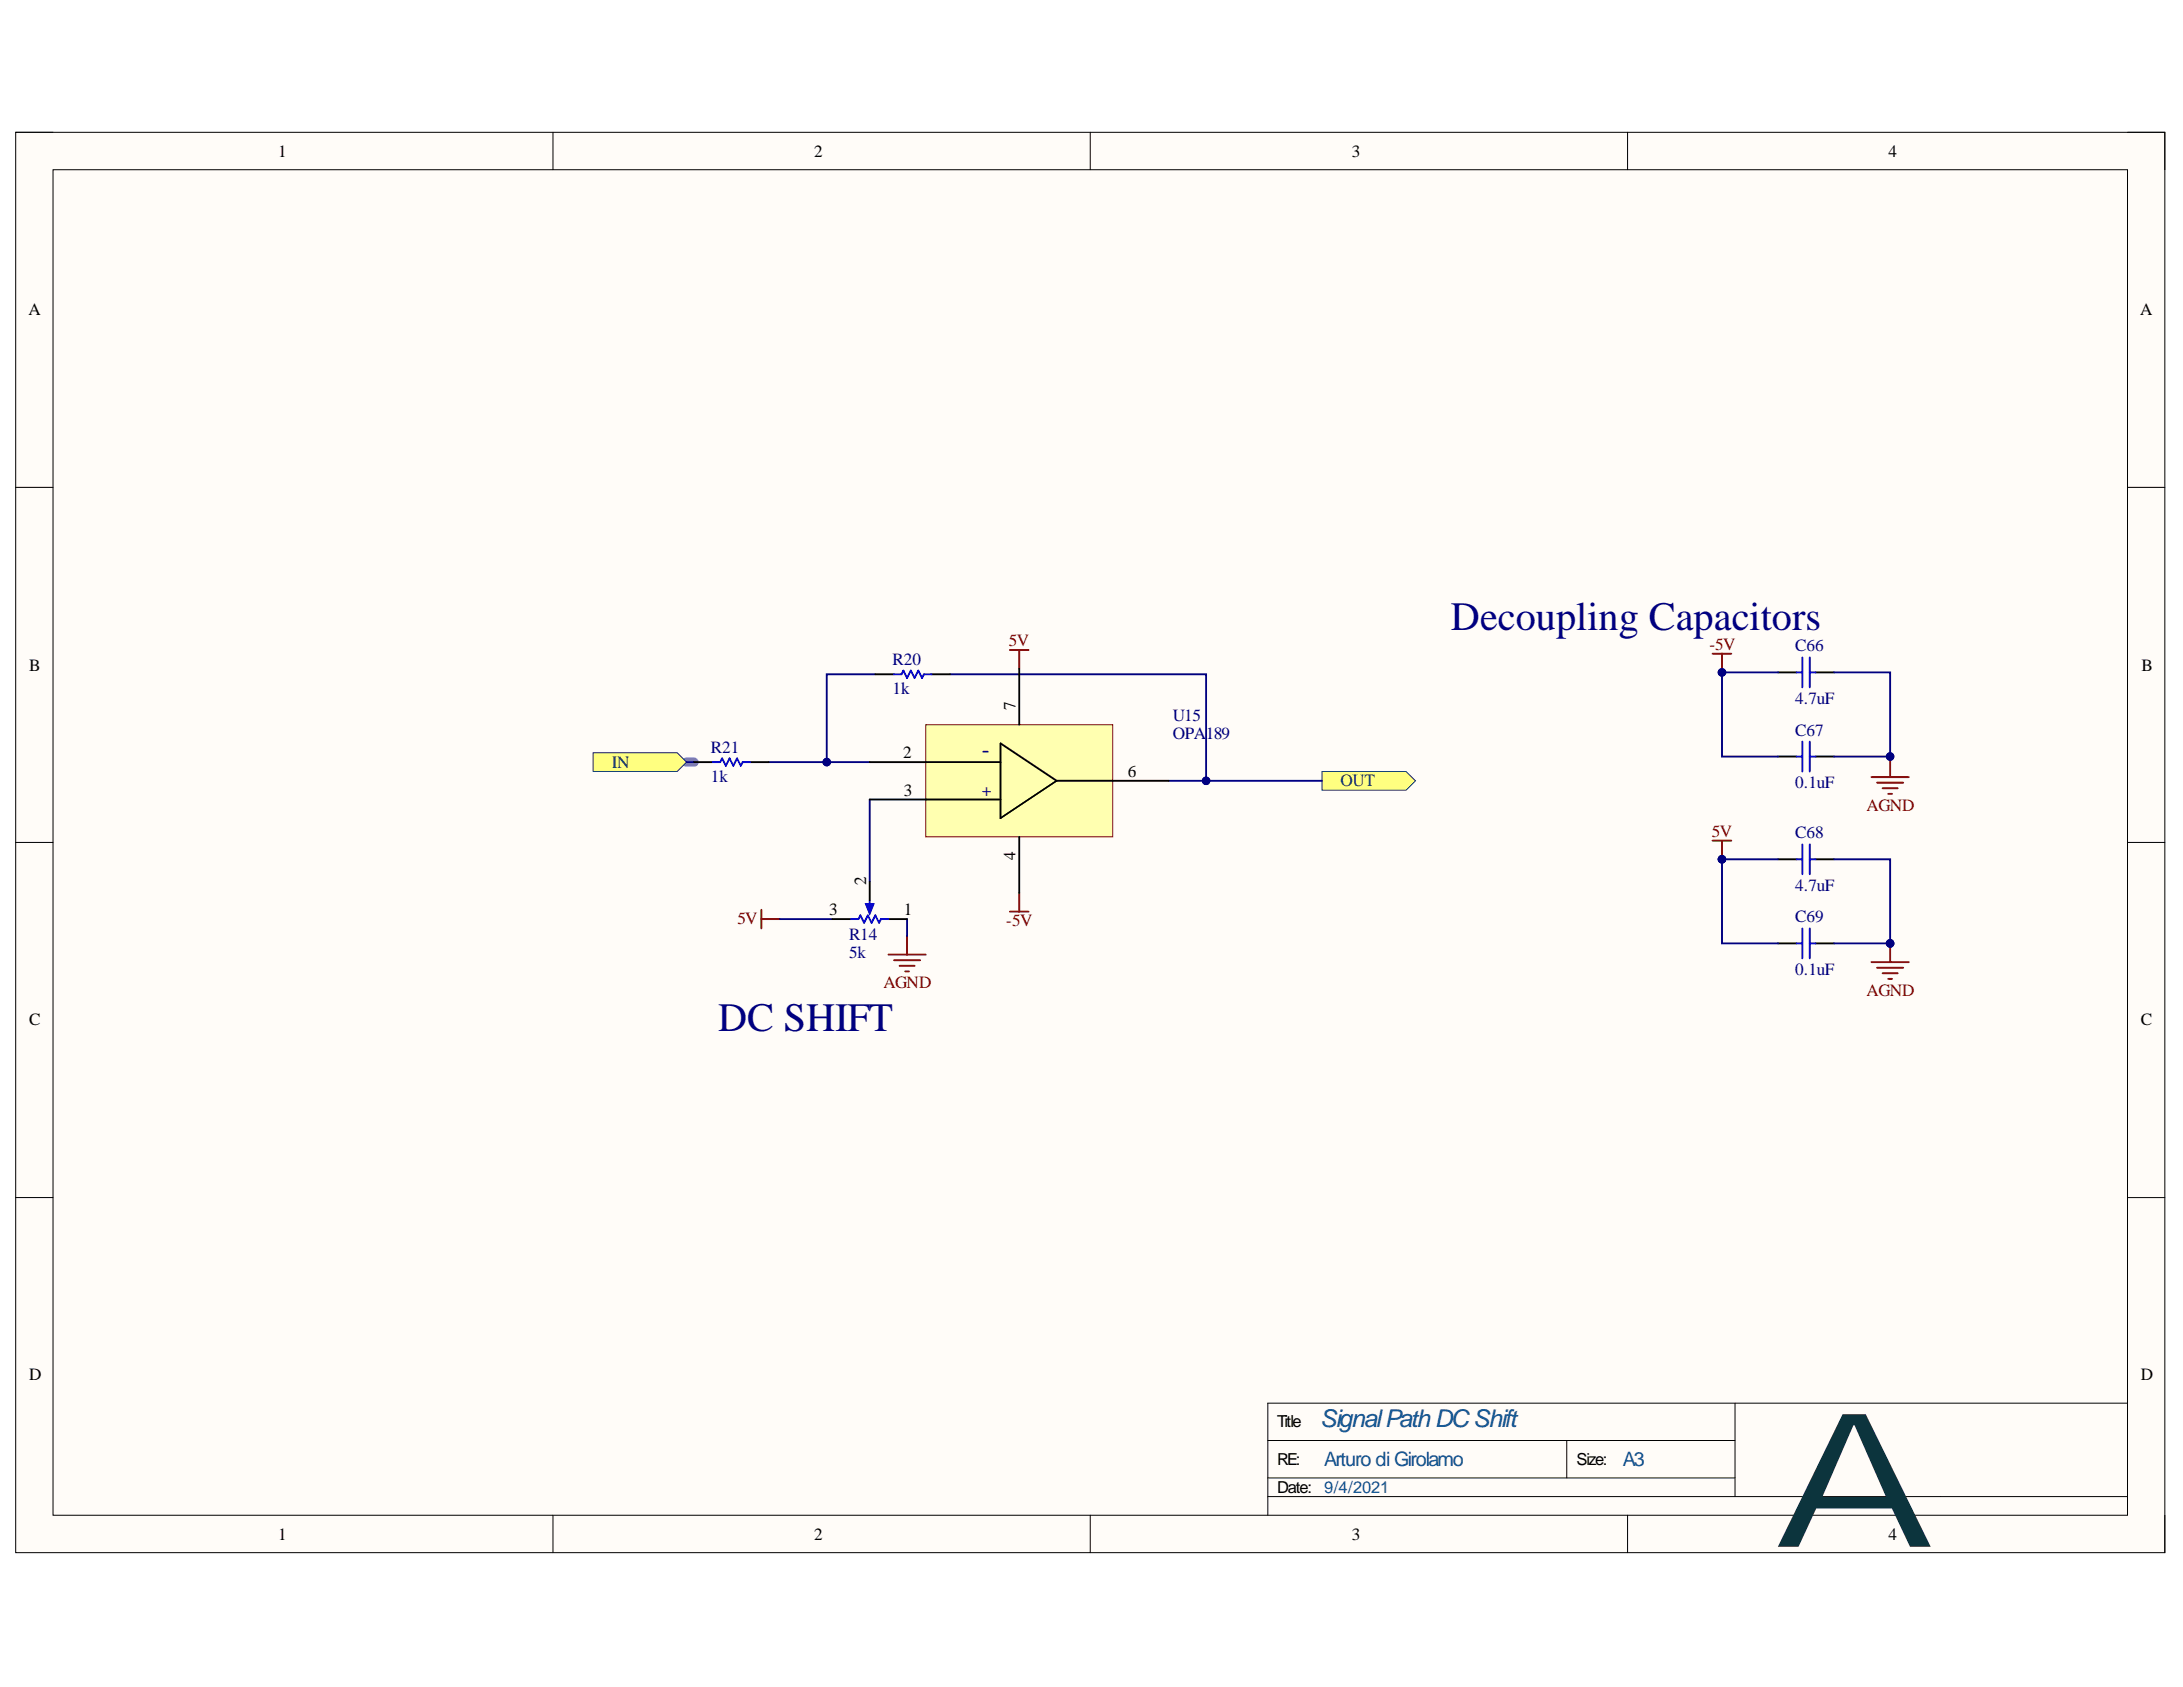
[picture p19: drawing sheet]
<svg xmlns="http://www.w3.org/2000/svg" width="279mm" height="216mm" viewBox="0 0 279 216" stroke-linecap="round" stroke-linejoin="round" font-family="sans-serif">
<defs><g id="words">
<text font-size="23.9" fill="#0c343d" x="226.9" y="198">A</text>
<g font-size="5.2" fill="#000080">
<text x="185.7" y="80.6">Decoupling Capacitors</text>
<text x="91.9" y="132">DC SHIFT</text>
</g>
<text font-size="3.1" fill="#0b5394" x="169" y="182.7">SignalPath DCShift</text>
<text font-size="3" fill="#000080" x="125.7" y="96.8">-</text>
<g font-size="2.5" fill="#0b5394">
<text x="169.5" y="187.6">Arturo di Girolamo</text>
<text x="207.7" y="187.6">A3</text>
</g>
<g font-size="2.2">
<text x="35.6" y="20">1</text>
<text x="104.2" y="20">2</text>
<text x="173" y="20">3</text>
<text x="241.7" y="20">4</text>
<text x="3.6" y="40.3">A</text>
<text x="273.9" y="40.3">A</text>
<text x="3.7" y="85.8">B</text>
<text x="274.1" y="85.8">B</text>
<text x="130" y="90.8" transform="rotate(-90 130 90.8)">7</text>
<text x="115.6" y="97">2</text>
<text x="115.7" y="101.8">3</text>
<text x="144.4" y="99.4">6</text>
<text x="110.9" y="113.3" transform="rotate(-90 110.9 113.3)">2</text>
<text x="130" y="110" transform="rotate(-90 130 110)">4</text>
<text x="106.1" y="117.1">3</text>
<text x="115.7" y="117.1">1</text>
<text x="3.7" y="131.2">C</text>
<text x="274" y="131.2">C</text>
<text x="3.7" y="176.6">D</text>
<text x="274" y="176.6">D</text>
<text x="35.6" y="197">1</text>
<text x="104.2" y="197">2</text>
<text x="173" y="197">3</text>
<text x="241.7" y="197">4</text>
</g>
<g font-size="2.2" fill="#800000">
<text x="129.1" y="82.7">5V</text>
<text x="218.8" y="83.1">-5V</text>
<text x="219.1" y="107.1">5V</text>
<text x="238.9" y="103.8">AGND</text>
<text x="94.4" y="118.3">5V</text>
<text x="128.8" y="118.6">-5V</text>
<text x="113.1" y="126.4">AGND</text>
<text x="238.9" y="127.4">AGND</text>
</g>
<g font-size="2.2" fill="#000080">
<text x="229.8" y="83.4">C66</text>
<text x="114.3" y="85.1">R20</text>
<text x="114.3" y="88.9">1k</text>
<text x="150.1" y="92.3">U15</text>
<text x="150.1" y="94.6">OPA189</text>
<text x="229.8" y="90.1">4.7uF</text>
<text x="229.8" y="94.2">C67</text>
<text x="91" y="96.3">R21</text>
<text x="91" y="100.1">1k</text>
<text x="125.7" y="101.8">+</text>
<text x="229.8" y="100.9">0.1uF</text>
<text x="229.8" y="107.3">C68</text>
<text x="229.8" y="114">4.7uF</text>
<text x="229.8" y="118">C69</text>
<text x="108.7" y="120.2">R14</text>
<text x="108.7" y="122.6">5k</text>
<text x="229.8" y="124.8">0.1uF</text>
</g>
<g font-size="2.2" fill="#073763">
<text x="78.3" y="98.3">IN</text>
<text x="171.6" y="100.6">OUT</text>
</g>
<g font-size="2.1">
<text x="163.5" y="182.7">Title</text>
<text x="163.5" y="191">Date:</text>
<text x="163.5" y="187.5">RE:</text>
<text x="201.8" y="187.5">Size:</text>
</g>
<text font-size="2.1" fill="#0b5394" x="169.5" y="191">9/4/2021</text>
</g></defs>
<path d="M2 16.9h275.1v181.8h-275.1z" fill-rule="evenodd" fill="#fffcf8"/>
<path d="M2 16.9h275.1v181.8h-275.1z" fill="none" stroke="#000" stroke-width=".13"/>
<path d="M6.8 21.7h265.5v172.2h-265.5z" fill-rule="evenodd" fill="#fffcf8"/>
<g fill="none" stroke="#000" stroke-width=".13">
<path d="M2 16.9h4.8M70.8 16.9v4.8M139.5 16.9v4.8M208.3 16.9v4.8M272.3 16.9h4.8v4.8M6.8 21.7h265.5v172.2h-265.5zM2 62.4h4.8M272.3 62.4h4.8M2 107.8h4.8M272.3 107.8h4.8M2 153.3h4.8M272.3 153.3h4.8"/>
<path d="M222.1 179.6v11.9M272.3 179.6h-110v14.3M70.8 193.9v4.8M139.5 193.9v4.8M162.3 184.4h59.8M162.3 191.5h110M162.3 189.1h59.8M200.5 184.4v4.7M208.3 193.9v4.8M277.1 193.9v4.8"/>
</g>
<path d="M87.9 97.5h.9" fill="none" stroke="#6e6eff" stroke-width="1.2"/>
<path d="M75.9 96.3h10.8l1.2 1.2-1.2 1.2h-10.8z" fill-rule="evenodd" fill="#ffff80"/>
<path d="M75.9 96.3h10.8l1.2 1.2-1.2 1.2h-10.8z" fill="none" stroke="#073763" stroke-width=".13"/>
<path d="M169.2 98.7h10.8l1.2 1.2-1.2 1.2h-10.8z" fill-rule="evenodd" fill="#ffff80"/>
<path d="M169.2 98.7h10.8l1.2 1.2-1.2 1.2h-10.8z" fill="none" stroke="#073763" stroke-width=".13"/>
<path d="M129.3 83.2h2.3M130.5 83.2v2.4M97.4 116.4v2.4M97.4 117.6h2.4M116.1 119.8v2.4M129.3 116.7h2.3M130.5 114.3v2.4M113.7 122.2h4.8M114.4 122.9h3.4M115.1 123.6h2M115.9 124.3h.4" fill="none" stroke="#800000" stroke-width=".24"/>
<path d="M87.9 97.5h.9M98.4 97.5h12.9M116.1 117.6v2.2" fill="none" stroke="#000080" stroke-width=".24"/>
<circle cx="105.8" cy="97.5" r=".48" fill="#000080"/>
<circle cx="105.8" cy="97.5" r=".48" fill="none" stroke="#000080" stroke-width=".13"/>
<path d="M112 86.3h-6.2v11.2M99.8 117.6h6.7" fill="none" stroke="#000080" stroke-width=".24"/>
<circle cx="105.8" cy="97.5" r=".48" fill="#000080"/>
<circle cx="105.8" cy="97.5" r=".48" fill="none" stroke="#000080" stroke-width=".13"/>
<path d="M121.6 86.3h32.8v13.6h-4.8" fill="none" stroke="#000080" stroke-width=".24"/>
<circle cx="154.4" cy="99.9" r=".48" fill="#000080"/>
<circle cx="154.4" cy="99.9" r=".48" fill="none" stroke="#000080" stroke-width=".13"/>
<path d="M154.4 99.9h14.8" fill="none" stroke="#000080" stroke-width=".24"/>
<circle cx="154.4" cy="99.9" r=".48" fill="#000080"/>
<circle cx="154.4" cy="99.9" r=".48" fill="none" stroke="#000080" stroke-width=".13"/>
<path d="M111.3 102.3v10.5" fill="none" stroke="#000080" stroke-width=".24"/>
<path d="M239.5 123.1h4.8M240.2 123.9h3.4M241 124.6h1.9M241.7 125.3h.5M241.9 120.7v2.4" fill="none" stroke="#800000" stroke-width=".24"/>
<circle cx="241.9" cy="120.7" r=".48" fill="#000080"/>
<circle cx="241.9" cy="120.7" r=".48" fill="none" stroke="#000080" stroke-width=".13"/>
<path d="M219.2 107.6h2.4M220.4 107.6v2.4" fill="none" stroke="#800000" stroke-width=".24"/>
<circle cx="220.4" cy="110" r=".48" fill="#000080"/>
<circle cx="220.4" cy="110" r=".48" fill="none" stroke="#000080" stroke-width=".13"/>
<path d="M219.2 83.7h2.4M220.4 83.7v2.4" fill="none" stroke="#800000" stroke-width=".24"/>
<circle cx="220.4" cy="86.1" r=".48" fill="#000080"/>
<circle cx="220.4" cy="86.1" r=".48" fill="none" stroke="#000080" stroke-width=".13"/>
<path d="M239.5 99.5h4.8M241.9 97.1v2.4M240.2 100.2h3.4M241 100.9h1.9M241.7 101.6h.5" fill="none" stroke="#800000" stroke-width=".24"/>
<path d="M227.6 86.1h2.4M227.6 96.8h2.4M232.3 86.1h2.4M232.3 96.8h2.4M227.6 110h2.4M232.3 110h2.4M227.6 120.7h2.4M232.3 120.7h2.4" fill="none" stroke="#000" stroke-width=".24"/>
<g fill="none" stroke="#00f" stroke-width=".24">
<path d="M230 86.1h.7M230 96.8h.7M230.7 84.1v3.9M230.7 94.9v3.8M231.6 84.1v3.9M231.6 94.9v3.8M231.6 86.1h.7M231.6 96.8h.7M230 110h.7M230.7 108.1v3.8M230.7 118.8v3.8M231.6 108.1v3.8"/>
<path d="M231.6 118.8v3.8M231.6 110h.7M230 120.7h.7M231.6 120.7h.7"/>
</g>
<path d="M220.4 110v10.7h7.2" fill="none" stroke="#000080" stroke-width=".24"/>
<circle cx="220.4" cy="110" r=".48" fill="#000080"/>
<circle cx="220.4" cy="110" r=".48" fill="none" stroke="#000080" stroke-width=".13"/>
<path d="M220.4 110h7.2" fill="none" stroke="#000080" stroke-width=".24"/>
<circle cx="220.4" cy="110" r=".48" fill="#000080"/>
<circle cx="220.4" cy="110" r=".48" fill="none" stroke="#000080" stroke-width=".13"/>
<path d="M227.6 86.1h-7.2v10.7h7.2" fill="none" stroke="#000080" stroke-width=".24"/>
<circle cx="220.4" cy="86.1" r=".48" fill="#000080"/>
<circle cx="220.4" cy="86.1" r=".48" fill="none" stroke="#000080" stroke-width=".13"/>
<path d="M234.7 120.7h7.2" fill="none" stroke="#000080" stroke-width=".24"/>
<circle cx="241.9" cy="120.7" r=".48" fill="#000080"/>
<circle cx="241.9" cy="120.7" r=".48" fill="none" stroke="#000080" stroke-width=".13"/>
<path d="M234.7 110h7.2v10.7" fill="none" stroke="#000080" stroke-width=".24"/>
<circle cx="241.9" cy="120.7" r=".48" fill="#000080"/>
<circle cx="241.9" cy="120.7" r=".48" fill="none" stroke="#000080" stroke-width=".13"/>
<path d="M234.7 96.8h7.2" fill="none" stroke="#000080" stroke-width=".24"/>
<circle cx="241.9" cy="96.8" r=".48" fill="#000080"/>
<circle cx="241.9" cy="96.8" r=".48" fill="none" stroke="#000080" stroke-width=".13"/>
<path d="M234.7 86.1h7.2v11" fill="none" stroke="#000080" stroke-width=".24"/>
<circle cx="241.9" cy="96.8" r=".48" fill="#000080"/>
<circle cx="241.9" cy="96.8" r=".48" fill="none" stroke="#000080" stroke-width=".13"/>
<path d="M118.5 92.7h23.9v14.4h-23.9z" fill-rule="evenodd" fill="#ffffb0"/>
<path d="M118.5 92.7h23.9v14.4h-23.9z" fill="none" stroke="#800000" stroke-width=".13"/>
<path d="M88.8 97.5h2.4M96 97.5h2.4M111.3 97.5h16.8M112 86.3h2.4M119.2 86.3h2.4M128.1 95.1l7.1 4.8-7.1 4.8zM130.5 85.6v7.1M135.2 99.9h14.4M106.5 117.6h2.4M111.3 102.3h16.8M113.7 117.6h2.4M130.5 107.1v7.2" fill="none" stroke="#000" stroke-width=".24"/>
<path d="M91.2 97.5h1l.2-.4 .5 .9 .5-.9 .5 .9 .4-.9 .5 .9 .2-.5h1M114.4 86.3h1l.2-.5 .5 1 .5-1 .5 1 .4-1 .5 1 .3-.5h.9M111.3 115.2v1.2" fill="none" stroke="#00f" stroke-width=".24"/>
<path d="M110.8 115.7h1l-.5 1.2z" fill="#00f"/>
<path d="M108.9 117.6h1l.2-.5 .5 1 .5-1 .5 1 .4-1 .5 1 .2-.5h1M110.8 115.7h1l-.5 1.2z" fill="none" stroke="#00f" stroke-width=".24"/>
<path d="M111.3 112.8v2.4" fill="none" stroke="#000" stroke-width=".24"/>
<use href="#words"/>
</svg>
